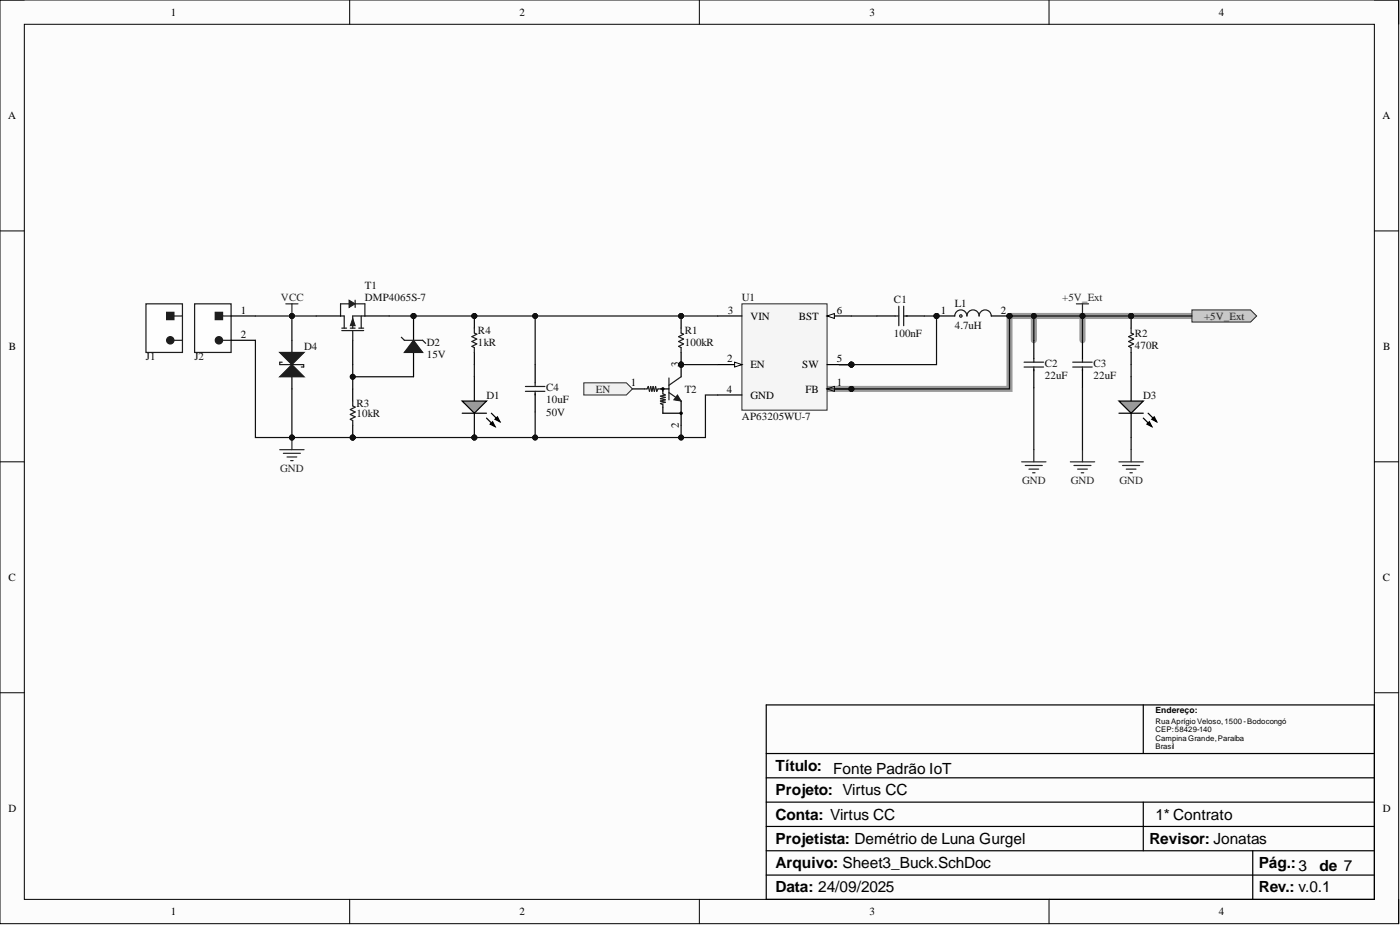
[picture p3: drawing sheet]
<svg xmlns="http://www.w3.org/2000/svg" width="292mm" height="193mm" viewBox="0 0 292 193" stroke-linecap="round" stroke-linejoin="round" font-family="sans-serif">
<defs><g id="words">
<g font-size="3.2">
<text x="161.8" y="160.8">Título:</text>
<text x="173.8" y="161.5">Fonte Padrão IoT</text>
<text x="161.8" y="165.9">Projeto: Virtus CC</text>
<text x="161.8" y="171">Conta: Virtus CC</text>
<text x="241.1" y="171">1* Contrato</text>
<text x="161.8" y="176">Projetista: Demétrio de Luna Gurgel</text>
<text x="239.8" y="176">Revisor: Jonatas</text>
<text x="161.8" y="181.1">Arquivo: Sheet3_Buck.SchDoc</text>
<text x="262.6" y="181.1">Pág.:3</text>
<text x="275.3" y="181.8">de 7</text>
<text x="161.8" y="186.2">Data: 24/09/2025</text>
<text x="262.6" y="186.2">Rev.: v.0.1</text>
</g>
<g font-size="2.3">
<text x="35.6" y="3.3">1</text>
<text x="108.4" y="3.3">2</text>
<text x="181.4" y="3.3">3</text>
<text x="254.3" y="3.3">4</text>
<text x="1.7" y="24.8">A</text>
<text x="288.4" y="24.8">A</text>
<text x="50.2" y="65.4">1</text>
<text x="151.8" y="65.4">3</text>
<text x="174.6" y="65.4">6</text>
<text x="196.3" y="65.4">1</text>
<text x="208.8" y="65.4">2</text>
<text x="50.2" y="70.5">2</text>
<text x="156.6" y="66.7">VIN</text>
<text x="166.6" y="66.7">BST</text>
<text x="1.9" y="73">B</text>
<text x="141.6" y="76.6" transform="rotate(-90 141.6 76.6)">3</text>
<text x="151.8" y="75.6">2</text>
<text x="156.6" y="76.8">EN</text>
<text x="167.4" y="76.8">SW</text>
<text x="174.6" y="75.6">5</text>
<text x="288.6" y="73">B</text>
<text x="131.6" y="80.6">1</text>
<text x="151.7" y="81.9">4</text>
<text x="156.6" y="83.2">GND</text>
<text x="168.1" y="81.9">FB</text>
<text x="174.6" y="80.6">1</text>
<text x="141.6" y="89.2" transform="rotate(-90 141.6 89.2)">2</text>
<text x="1.8" y="121.2">C</text>
<text x="288.5" y="121.2">C</text>
<text x="1.8" y="169.4">D</text>
<text x="288.5" y="169.4">D</text>
<text x="35.6" y="190.9">1</text>
<text x="108.4" y="190.9">2</text>
<text x="181.4" y="190.9">3</text>
<text x="254.3" y="190.9">4</text>
</g>
<g font-size="2.3" fill="#262626">
<text x="58.6" y="62.9">VCC</text>
<text x="221.6" y="62.9">+5V_Ext</text>
<text x="251.2" y="66.7">+5V_Ext</text>
<text x="124.3" y="81.9">EN</text>
<text x="58.5" y="98.4">GND</text>
<text x="213.2" y="100.9">GND</text>
<text x="223.4" y="100.9">GND</text>
<text x="233.5" y="100.9">GND</text>
</g>
<g font-size="2.3" fill="#0e0e0e">
<text x="76.1" y="60.3">T1</text>
<text x="76.1" y="62.9">DMP4065S-7</text>
<text x="154.8" y="62.9">U1</text>
<text x="186.5" y="63.1">C1</text>
<text x="199.2" y="64.1">L1</text>
<text x="99.7" y="69.7">R4</text>
<text x="142.9" y="69.7">R1</text>
<text x="186.5" y="70.2">100nF</text>
<text x="199.2" y="68.7">4.7uH</text>
<text x="236.8" y="70.2">R2</text>
<text x="30.5" y="75">J1</text>
<text x="40.6" y="75">J2</text>
<text x="63.4" y="73">D4</text>
<text x="89.1" y="74.7">15V</text>
<text x="89.1" y="72.2">D2</text>
<text x="99.7" y="72.3">1kR</text>
<text x="142.9" y="72.3">100kR</text>
<text x="218" y="76.6">C2</text>
<text x="228.1" y="76.6">C3</text>
<text x="236.8" y="72.8">470R</text>
<text x="101.5" y="83.2">D1</text>
<text x="113.9" y="81.6">C4</text>
<text x="142.9" y="81.9">T2</text>
<text x="218" y="79.1">22uF</text>
<text x="228.1" y="79.1">22uF</text>
<text x="238.5" y="83.2">D3</text>
<text x="74.4" y="87">10kR</text>
<text x="74.4" y="84.9">R3</text>
<text x="113.9" y="86.7">50V</text>
<text x="113.9" y="84.2">10uF</text>
<text x="154.8" y="87.6">AP63205WU-7</text>
</g>
<text font-size="1.8" x="241.1" y="148.7">Endereço:</text>
<g font-size="1.6">
<text x="241.1" y="151">Rua Aprígio Veloso,1500 -Bodocongó</text>
<text x="241.1" y="152.8">CEP:58429-140</text>
<text x="241.1" y="154.6">Campina Grande,Paraíba</text>
<text x="241.1" y="156.4">Brasil</text>
</g>
</g></defs>
<path d="M0 0h291.8v192.7h-291.8z" fill-rule="evenodd" fill="#fcfcfc"/>
<path d="M0 0h291.8v192.7h-291.8z" fill="none" stroke="#000" stroke-width=".21"/>
<path d="M5.1 5.1h281.7v182.5h-281.7z" fill-rule="evenodd" fill="#fcfcfc"/>
<g fill="none" stroke="#000" stroke-width=".21">
<path d="M0 0h5.1M73 0v5.1M145.9 0v5.1M218.9 0v5.1M286.8 0h5v5.1M5.1 5.1h281.7v182.5h-281.7zM0 48.2h5.1M286.8 48.2h5M0 96.3h5.1M286.8 96.3h5M0 144.5h5.1M286.8 144.5h5"/>
<path d="M73 187.6v5.1M145.9 187.6v5.1M218.9 187.6v5.1M291.8 187.6v5.1"/>
</g>
<path d="M215.7 65.9v5.1M225.8 65.9v5.1M248.7 65.9h-38.1v15.2h-38" fill="none" stroke="#999" stroke-width="1.3"/>
<path d="M159.9 147.1h126.9v40.5h-126.9zM159.9 157.2h126.9M238.5 147.1v10.1M159.9 177.5h126.9M159.9 172.4h126.9M159.9 167.3h126.9M159.9 162.3h126.9M238.5 167.3v10.2M261.4 177.5v10.1M159.9 182.6h126.9" fill="none" stroke="#000" stroke-width=".25"/>
<path d="M30.5 63.4h7.6v10.1h-7.6z" fill-rule="evenodd" fill="#fefefe"/>
<path d="M30.5 63.4h7.6v10.1h-7.6zM36.3 71h1.8" fill="none" stroke="#1c1c1c" stroke-width=".25"/>
<circle cx="35.5" cy="71" r=".76" fill="#1c1c1c"/>
<g fill="none" stroke="#1c1c1c" stroke-width=".25">
<path d="M36.3 65.9h1.8"/>
<circle cx="35.5" cy="71" r=".76"/>
</g>
<path d="M34.8 65.2h1.5v1.5h-1.5z" fill-rule="evenodd" fill="#1c1c1c"/>
<path d="M34.8 65.2h1.5v1.5h-1.5z" fill="none" stroke="#1c1c1c" stroke-width=".25"/>
<path d="M40.6 63.4h7.6v10.1h-7.6z" fill-rule="evenodd" fill="#fefefe"/>
<path d="M40.6 63.4h7.6v10.1h-7.6zM46.4 71h1.8" fill="none" stroke="#1c1c1c" stroke-width=".25"/>
<circle cx="45.7" cy="71" r=".76" fill="#1c1c1c"/>
<g fill="none" stroke="#1c1c1c" stroke-width=".25">
<path d="M46.4 65.9h1.8"/>
<circle cx="45.7" cy="71" r=".76"/>
</g>
<path d="M48.2 65.9h5.1M48.2 71h5.1" fill="none" stroke="#000" stroke-width=".25"/>
<path d="M44.9 65.2h1.5v1.5h-1.5z" fill-rule="evenodd" fill="#1c1c1c"/>
<path d="M44.9 65.2h1.5v1.5h-1.5z" fill="none" stroke="#1c1c1c" stroke-width=".25"/>
<path d="M60.9 71v2.5M60.9 78.6v2.5" fill="none" stroke="#000" stroke-width=".25"/>
<path d="M58.4 78.6l2.5-2.5 2.5 2.5z" fill="#1c1c1c"/>
<path d="M58.4 78.6l2.5-2.5 2.5 2.5zM58.9 75.6h-.5v.5h5v.5h-.5" fill="none" stroke="#1c1c1c" stroke-width=".25"/>
<path d="M58.4 73.5h5l-2.5 2.6z" fill="#1c1c1c"/>
<path d="M58.4 73.5h5l-2.5 2.6zM71.3 69h4.6M71.3 68.5h1M71.8 65.9v2.6M73.1 68.5h1M73.6 69v2M74.9 68.5h1M75.4 65.9v2.6M76.1 65.9h-2.5v2.6" fill="none" stroke="#1c1c1c" stroke-width=".25"/>
<path d="M73.6 71v5.1" fill="none" stroke="#000" stroke-width=".25"/>
<path d="M73.6 66.4l.5 1.5h-1z" fill="#1c1c1c"/>
<path d="M73.6 66.4l.5 1.5h-1z" fill="none" stroke="#1c1c1c" stroke-width=".21"/>
<path d="M71.1 65.9h.7" fill="none" stroke="#1c1c1c" stroke-width=".25"/>
<path d="M76.1 65.9h5.1" fill="none" stroke="#000" stroke-width=".25"/>
<path d="M72.8 62.6l1.3 .8-1.3 .7z" fill="#1c1c1c"/>
<path d="M72.8 62.6l1.3 .8-1.3 .7z" fill="none" stroke="#1c1c1c" stroke-width=".21"/>
<path d="M72.8 63.4h-1.7v2.5M74.1 62.6v1.5M74.1 63.4h2v2.5" fill="none" stroke="#1c1c1c" stroke-width=".25"/>
<path d="M66 65.9h5.1" fill="none" stroke="#000" stroke-width=".25"/>
<circle cx="73.6" cy="91.3" r=".51" fill="#0e0e0e"/>
<circle cx="73.6" cy="91.3" r=".51" fill="none" stroke="#0e0e0e" stroke-width=".21"/>
<path d="M73.6 88.7v2.6" fill="none" stroke="#000" stroke-width=".25"/>
<circle cx="73.6" cy="91.3" r=".51" fill="#0e0e0e"/>
<circle cx="73.6" cy="91.3" r=".51" fill="none" stroke="#0e0e0e" stroke-width=".21"/>
<path d="M73.6 81.1v2.6" fill="none" stroke="#000" stroke-width=".25"/>
<path d="M73.6 83.7v1l.5 .2-1 .5 1 .6-1 .5 1 .5-1 .5 .5 .2v1" fill="none" stroke="#1c1c1c" stroke-width=".25"/>
<circle cx="86.3" cy="65.9" r=".51" fill="#0e0e0e"/>
<circle cx="86.3" cy="65.9" r=".51" fill="none" stroke="#0e0e0e" stroke-width=".21"/>
<path d="M86.3 65.9v5.1M86.3 73.5v5.1" fill="none" stroke="#000" stroke-width=".25"/>
<circle cx="86.3" cy="65.9" r=".51" fill="#0e0e0e"/>
<circle cx="86.3" cy="65.9" r=".51" fill="none" stroke="#0e0e0e" stroke-width=".21"/>
<path d="M86.3 71l1.9 2.5h-3.8z" fill="#1c1c1c"/>
<path d="M83.7 70.4l.7 .6h3.8l.6 .6M86.3 71l1.9 2.5h-3.8z" fill="none" stroke="#1c1c1c" stroke-width=".25"/>
<path d="M58.4 93.8h5M59.1 94.6h3.6M59.9 95.3h2M60.6 96.1h.6M60.9 91.3v2.5" fill="none" stroke="#262626" stroke-width=".25"/>
<circle cx="60.9" cy="91.3" r=".51" fill="#0e0e0e"/>
<circle cx="60.9" cy="91.3" r=".51" fill="none" stroke="#0e0e0e" stroke-width=".21"/>
<path d="M59.6 63.4h2.6M60.9 63.4v2.5" fill="none" stroke="#262626" stroke-width=".25"/>
<circle cx="60.9" cy="65.9" r=".51" fill="#0e0e0e"/>
<circle cx="60.9" cy="65.9" r=".51" fill="none" stroke="#0e0e0e" stroke-width=".21"/>
<circle cx="99" cy="91.3" r=".51" fill="#0e0e0e"/>
<circle cx="99" cy="91.3" r=".51" fill="none" stroke="#0e0e0e" stroke-width=".21"/>
<path d="M99 78.6v5.1M99 86.2v5.1" fill="none" stroke="#000" stroke-width=".25"/>
<circle cx="99" cy="91.3" r=".51" fill="#0e0e0e"/>
<circle cx="99" cy="91.3" r=".51" fill="none" stroke="#0e0e0e" stroke-width=".21"/>
<path d="M96.4 83.7h5.1l-2.5 2.5z" fill="#969696"/>
<path d="M96.4 83.7h5.1l-2.5 2.5zM96.4 86.2h5.1M101.5 87.2l1.8 1.8M102.3 88.5l.5-.5 .5 1zM102.5 86.2l1.8 1.8M103.3 87.5l.5-.5 .5 1z" fill="none" stroke="#000" stroke-width=".25"/>
<path d="M102.3 88.5l.5-.5 .5 1zM103.3 87.5l.5-.5 .5 1z" fill="#000"/>
<circle cx="99" cy="65.9" r=".51" fill="#0e0e0e"/>
<circle cx="99" cy="65.9" r=".51" fill="none" stroke="#0e0e0e" stroke-width=".21"/>
<path d="M99 65.9v2.6M99 73.5v2.6" fill="none" stroke="#000" stroke-width=".25"/>
<circle cx="99" cy="65.9" r=".51" fill="#0e0e0e"/>
<circle cx="99" cy="65.9" r=".51" fill="none" stroke="#0e0e0e" stroke-width=".21"/>
<path d="M99 68.5v1l.5 .2-1 .5 1 .5-1 .5 1 .6-1 .5 .5 .2v1M111.7 79.9v.7M109.6 80.6h4.1M109.6 81.6h4.1M111.7 81.6v.8" fill="none" stroke="#1c1c1c" stroke-width=".25"/>
<path d="M111.7 76.1v3.8M111.7 82.1v3.9" fill="none" stroke="#000" stroke-width=".25"/>
<circle cx="142.1" cy="76.1" r=".51" fill="#0e0e0e"/>
<circle cx="142.1" cy="76.1" r=".51" fill="none" stroke="#0e0e0e" stroke-width=".21"/>
<path d="M142.1 76.1v2.5" fill="none" stroke="#000" stroke-width=".25"/>
<circle cx="142.1" cy="76.1" r=".51" fill="#0e0e0e"/>
<circle cx="142.1" cy="76.1" r=".51" fill="none" stroke="#0e0e0e" stroke-width=".21"/>
<path d="M132 81.1h2.5M142.1 86.2v2.5" fill="none" stroke="#000" stroke-width=".25"/>
<path d="M139.6 78.9v4.5M142.1 78.6l-2.5 1.8M139.6 81.9l2.5 1.8" fill="none" stroke="#1c1c1c" stroke-width=".25"/>
<path d="M141.3 82.4l.8 1.3-1.5-.3z" fill="#1c1c1c"/>
<path d="M141.3 82.4l.8 1.3-1.5-.3z" fill="none" stroke="#1c1c1c" stroke-width=".21"/>
<path d="M134.5 81.1h.5l.3-.5 .2 1 .3-1 .2 1 .3-1 .2 1 .3-1 .2 1 .3-.5h.5M138.3 81.6v.5l.5 .3-1 .3 1 .2-1 .3 1 .2-1 .3 1 .2-1 .3 .5 .2v.5" fill="none" stroke="#1c1c1c" stroke-width=".25"/>
<path d="M137.8 81.1h1.8M138.3 81.1v.5M142.1 83.7v2.5h-3.8v-1.3" fill="none" stroke="#000" stroke-width=".25"/>
<g fill="#000">
<circle cx="138.3" cy="81.1" r=".25"/>
<circle cx="142.1" cy="86.2" r=".25"/>
</g>
<g fill="none" stroke="#000" stroke-width=".21">
<circle cx="138.3" cy="81.1" r=".25"/>
<circle cx="142.1" cy="86.2" r=".25"/>
</g>
<circle cx="142.1" cy="76.1" r=".51" fill="#0e0e0e"/>
<circle cx="142.1" cy="76.1" r=".51" fill="none" stroke="#0e0e0e" stroke-width=".21"/>
<circle cx="142.1" cy="65.9" r=".51" fill="#0e0e0e"/>
<circle cx="142.1" cy="65.9" r=".51" fill="none" stroke="#0e0e0e" stroke-width=".21"/>
<path d="M142.1 73.5v2.6" fill="none" stroke="#000" stroke-width=".25"/>
<circle cx="142.1" cy="76.1" r=".51" fill="#0e0e0e"/>
<circle cx="142.1" cy="76.1" r=".51" fill="none" stroke="#0e0e0e" stroke-width=".21"/>
<path d="M142.1 65.9v2.6" fill="none" stroke="#000" stroke-width=".25"/>
<circle cx="142.1" cy="65.9" r=".51" fill="#0e0e0e"/>
<circle cx="142.1" cy="65.9" r=".51" fill="none" stroke="#0e0e0e" stroke-width=".21"/>
<path d="M142.1 68.5v1l.5 .2-1 .5 1 .5-1 .5 1 .6-1 .5 .5 .2v1" fill="none" stroke="#1c1c1c" stroke-width=".25"/>
<circle cx="177.6" cy="81.1" r=".51" fill="#0e0e0e"/>
<circle cx="177.6" cy="81.1" r=".51" fill="none" stroke="#0e0e0e" stroke-width=".21"/>
<circle cx="177.6" cy="76.1" r=".51" fill="#0e0e0e"/>
<circle cx="177.6" cy="76.1" r=".51" fill="none" stroke="#0e0e0e" stroke-width=".21"/>
<path d="M154.8 63.4h17.8v22.2h-17.8z" fill-rule="evenodd" fill="#f5f5f5"/>
<path d="M154.8 63.4h17.8v22.2h-17.8z" fill="none" stroke="#262626" stroke-width=".21"/>
<path d="M149.7 65.9h5.1M172.6 65.9h5" fill="none" stroke="#000" stroke-width=".25"/>
<path d="M172.6 65.9l1.5-.5v1z" fill="#fbfbfb"/>
<path d="M172.6 65.9l1.5-.5v1z" fill="none" stroke="#000" stroke-width=".21"/>
<path d="M149.7 76.1h5.1" fill="none" stroke="#000" stroke-width=".25"/>
<path d="M153.3 75.6l1.5 .5-1.5 .5z" fill="#fbfbfb"/>
<path d="M153.3 75.6l1.5 .5-1.5 .5z" fill="none" stroke="#000" stroke-width=".21"/>
<path d="M172.6 81.1h5" fill="none" stroke="#000" stroke-width=".25"/>
<path d="M172.6 81.1l1.5-.5v1z" fill="#fbfbfb"/>
<path d="M172.6 81.1l1.5-.5v1z" fill="none" stroke="#000" stroke-width=".21"/>
<circle cx="177.6" cy="81.1" r=".51" fill="#0e0e0e"/>
<circle cx="177.6" cy="81.1" r=".51" fill="none" stroke="#0e0e0e" stroke-width=".21"/>
<path d="M172.6 76.1h5" fill="none" stroke="#000" stroke-width=".25"/>
<circle cx="177.6" cy="76.1" r=".51" fill="#0e0e0e"/>
<circle cx="177.6" cy="76.1" r=".51" fill="none" stroke="#0e0e0e" stroke-width=".21"/>
<path d="M183 65.9h3.8M189.1 65.9h3.8M149.7 82.4h5.1" fill="none" stroke="#000" stroke-width=".25"/>
<path d="M186.8 65.9h.7M187.5 63.9v4M188.5 63.9v4M188.5 65.9h.8" fill="none" stroke="#1c1c1c" stroke-width=".25"/>
<circle cx="195.4" cy="65.9" r=".51" fill="#0e0e0e"/>
<circle cx="195.4" cy="65.9" r=".51" fill="none" stroke="#0e0e0e" stroke-width=".21"/>
<circle cx="210.6" cy="65.9" r=".51" fill="#0e0e0e"/>
<circle cx="210.6" cy="65.9" r=".51" fill="none" stroke="#0e0e0e" stroke-width=".21"/>
<g fill="none" stroke="#1c1c1c" stroke-width=".25">
<path d="M199.2 65.9a1.27 1.27 0 0 1 1.3-1.2 1.27 1.27 0 0 1 1.2 1.2 1.27 1.27 0 0 1 1.3-1.2 1.27 1.27 0 0 1 1.3 1.2 1.27 1.27 0 0 1 1.2-1.2 1.27 1.27 0 0 1 1.3 1.2"/>
<circle cx="200.5" cy="65.9" r=".26"/>
</g>
<path d="M195.4 65.9h3.8" fill="none" stroke="#000" stroke-width=".25"/>
<circle cx="195.4" cy="65.9" r=".51" fill="#0e0e0e"/>
<circle cx="195.4" cy="65.9" r=".51" fill="none" stroke="#0e0e0e" stroke-width=".21"/>
<path d="M206.8 65.9h3.8" fill="none" stroke="#000" stroke-width=".25"/>
<circle cx="210.6" cy="65.9" r=".51" fill="#0e0e0e"/>
<circle cx="210.6" cy="65.9" r=".51" fill="none" stroke="#0e0e0e" stroke-width=".21"/>
<path d="M213.7 75.6h4M213.7 76.6h4M215.7 74.8v.8M215.7 76.6v.7M223.8 75.6h4.1M223.8 76.6h4.1M225.8 74.8v.8M225.8 76.6v.7" fill="none" stroke="#1c1c1c" stroke-width=".25"/>
<path d="M215.7 71v3.8M215.7 77.1v3.8M225.8 71v3.8M225.8 77.1v3.8M236 78.6v5.1M236 86.2v5.1" fill="none" stroke="#000" stroke-width=".25"/>
<path d="M233.5 83.7h5l-2.5 2.5z" fill="#969696"/>
<path d="M233.5 83.7h5l-2.5 2.5zM233.5 86.2h5M238.5 87.2l1.8 1.8M239.3 88.5l.5-.5 .5 1zM239.6 86.2l1.7 1.8M240.3 87.5l.5-.5 .5 1z" fill="none" stroke="#000" stroke-width=".25"/>
<path d="M239.3 88.5l.5-.5 .5 1zM240.3 87.5l.5-.5 .5 1z" fill="#000"/>
<circle cx="236" cy="65.9" r=".51" fill="#0e0e0e"/>
<circle cx="236" cy="65.9" r=".51" fill="none" stroke="#0e0e0e" stroke-width=".21"/>
<path d="M236 65.9v2.6M236 73.5v2.6" fill="none" stroke="#000" stroke-width=".25"/>
<circle cx="236" cy="65.9" r=".51" fill="#0e0e0e"/>
<circle cx="236" cy="65.9" r=".51" fill="none" stroke="#0e0e0e" stroke-width=".21"/>
<path d="M236 68.5v1l.5 .2-1 .5 1 .5-1 .5 1 .6-1 .5 .5 .2v1" fill="none" stroke="#1c1c1c" stroke-width=".25"/>
<path d="M121.8 79.9h8.9l1.3 1.2-1.3 1.3h-8.9z" fill-rule="evenodd" fill="#f0f0f0"/>
<path d="M121.8 79.9h8.9l1.3 1.2-1.3 1.3h-8.9z" fill="none" stroke="#262626" stroke-width=".21"/>
<g fill="none" stroke="#262626" stroke-width=".25">
<path d="M213.2 96.3h5M213.9 97.1h3.6M214.7 97.9h2M215.4 98.6h.6M215.7 93.8v2.5M223.3 96.3h5.1M224.1 97.1h3.5M224.8 97.9h2.1M225.6 98.6h.5M225.8 93.8v2.5M233.5 96.3h5M234.2 97.1h3.6"/>
<path d="M235 97.9h2M235.7 98.6h.6M236 93.8v2.5"/>
</g>
<path d="M248.7 64.7h12.2l1.3 1.2-1.3 1.3h-12.2z" fill-rule="evenodd" fill="#c5c5c5"/>
<path d="M248.7 64.7h12.2l1.3 1.2-1.3 1.3h-12.2z" fill="none" stroke="#262626" stroke-width=".21"/>
<path d="M224.6 63.4h2.5M225.8 63.4v2.5" fill="none" stroke="#262626" stroke-width=".25"/>
<circle cx="225.9" cy="65.9" r=".51" fill="#0e0e0e"/>
<circle cx="225.9" cy="65.9" r=".51" fill="none" stroke="#0e0e0e" stroke-width=".21"/>
<path d="M53.3 65.9h12.7" fill="none" stroke="#0e0e0e" stroke-width=".25"/>
<circle cx="60.9" cy="65.9" r=".51" fill="#0e0e0e"/>
<circle cx="60.9" cy="65.9" r=".51" fill="none" stroke="#0e0e0e" stroke-width=".21"/>
<path d="M73.6 76.1v5" fill="none" stroke="#0e0e0e" stroke-width=".25"/>
<circle cx="73.6" cy="78.6" r=".51" fill="#0e0e0e"/>
<circle cx="73.6" cy="78.6" r=".51" fill="none" stroke="#0e0e0e" stroke-width=".21"/>
<path d="M73.6 78.6h12.7" fill="none" stroke="#0e0e0e" stroke-width=".25"/>
<circle cx="73.6" cy="78.6" r=".51" fill="#0e0e0e"/>
<circle cx="73.6" cy="78.6" r=".51" fill="none" stroke="#0e0e0e" stroke-width=".21"/>
<path d="M81.2 65.9h5.1" fill="none" stroke="#0e0e0e" stroke-width=".25"/>
<circle cx="86.3" cy="65.9" r=".51" fill="#0e0e0e"/>
<circle cx="86.3" cy="65.9" r=".51" fill="none" stroke="#0e0e0e" stroke-width=".21"/>
<path d="M53.3 71v20.3h20.3" fill="none" stroke="#0e0e0e" stroke-width=".25"/>
<circle cx="73.6" cy="91.3" r=".51" fill="#0e0e0e"/>
<circle cx="73.6" cy="91.3" r=".51" fill="none" stroke="#0e0e0e" stroke-width=".21"/>
<circle cx="60.9" cy="91.3" r=".51" fill="#0e0e0e"/>
<circle cx="60.9" cy="91.3" r=".51" fill="none" stroke="#0e0e0e" stroke-width=".21"/>
<path d="M60.9 65.9v5.1" fill="none" stroke="#0e0e0e" stroke-width=".25"/>
<circle cx="60.9" cy="65.9" r=".51" fill="#0e0e0e"/>
<circle cx="60.9" cy="65.9" r=".51" fill="none" stroke="#0e0e0e" stroke-width=".21"/>
<path d="M60.9 81.1v10.2" fill="none" stroke="#0e0e0e" stroke-width=".25"/>
<circle cx="60.9" cy="91.3" r=".51" fill="#0e0e0e"/>
<circle cx="60.9" cy="91.3" r=".51" fill="none" stroke="#0e0e0e" stroke-width=".21"/>
<path d="M86.3 65.9h25.4v10.2" fill="none" stroke="#0e0e0e" stroke-width=".25"/>
<circle cx="86.3" cy="65.9" r=".51" fill="#0e0e0e"/>
<circle cx="86.3" cy="65.9" r=".51" fill="none" stroke="#0e0e0e" stroke-width=".21"/>
<circle cx="99" cy="65.9" r=".51" fill="#0e0e0e"/>
<circle cx="99" cy="65.9" r=".51" fill="none" stroke="#0e0e0e" stroke-width=".21"/>
<circle cx="111.7" cy="65.9" r=".51" fill="#0e0e0e"/>
<circle cx="111.7" cy="65.9" r=".51" fill="none" stroke="#0e0e0e" stroke-width=".21"/>
<path d="M111.7 86v5.3h-38.1" fill="none" stroke="#0e0e0e" stroke-width=".25"/>
<circle cx="73.6" cy="91.3" r=".51" fill="#0e0e0e"/>
<circle cx="73.6" cy="91.3" r=".51" fill="none" stroke="#0e0e0e" stroke-width=".21"/>
<circle cx="99" cy="91.3" r=".51" fill="#0e0e0e"/>
<circle cx="99" cy="91.3" r=".51" fill="none" stroke="#0e0e0e" stroke-width=".21"/>
<circle cx="111.7" cy="91.3" r=".51" fill="#0e0e0e"/>
<circle cx="111.7" cy="91.3" r=".51" fill="none" stroke="#0e0e0e" stroke-width=".21"/>
<path d="M111.7 65.9h38" fill="none" stroke="#0e0e0e" stroke-width=".25"/>
<circle cx="111.7" cy="65.9" r=".51" fill="#0e0e0e"/>
<circle cx="111.7" cy="65.9" r=".51" fill="none" stroke="#0e0e0e" stroke-width=".21"/>
<circle cx="142.1" cy="65.9" r=".51" fill="#0e0e0e"/>
<circle cx="142.1" cy="65.9" r=".51" fill="none" stroke="#0e0e0e" stroke-width=".21"/>
<path d="M142.1 76.1h7.6" fill="none" stroke="#0e0e0e" stroke-width=".25"/>
<circle cx="142.1" cy="76.1" r=".51" fill="#0e0e0e"/>
<circle cx="142.1" cy="76.1" r=".51" fill="none" stroke="#0e0e0e" stroke-width=".21"/>
<path d="M142.1 88.7v2.6" fill="none" stroke="#0e0e0e" stroke-width=".25"/>
<circle cx="142.1" cy="91.3" r=".51" fill="#0e0e0e"/>
<circle cx="142.1" cy="91.3" r=".51" fill="none" stroke="#0e0e0e" stroke-width=".21"/>
<path d="M149.7 82.4h-2.5v8.9h-35.5" fill="none" stroke="#0e0e0e" stroke-width=".25"/>
<circle cx="111.7" cy="91.3" r=".51" fill="#0e0e0e"/>
<circle cx="111.7" cy="91.3" r=".51" fill="none" stroke="#0e0e0e" stroke-width=".21"/>
<circle cx="142.1" cy="91.3" r=".51" fill="#0e0e0e"/>
<circle cx="142.1" cy="91.3" r=".51" fill="none" stroke="#0e0e0e" stroke-width=".21"/>
<path d="M175.1 76.1h2.5M177.6 65.9h5.4M236 76.1v2.5" fill="none" stroke="#0e0e0e" stroke-width=".25"/>
<circle cx="177.6" cy="76.1" r=".51" fill="#0e0e0e"/>
<circle cx="177.6" cy="76.1" r=".51" fill="none" stroke="#0e0e0e" stroke-width=".21"/>
<path d="M210.6 65.9h38.1" fill="none" stroke="#0e0e0e" stroke-width=".25"/>
<circle cx="210.6" cy="65.9" r=".51" fill="#0e0e0e"/>
<circle cx="210.6" cy="65.9" r=".51" fill="none" stroke="#0e0e0e" stroke-width=".21"/>
<circle cx="215.7" cy="65.9" r=".51" fill="#0e0e0e"/>
<circle cx="215.7" cy="65.9" r=".51" fill="none" stroke="#0e0e0e" stroke-width=".21"/>
<circle cx="225.9" cy="65.9" r=".51" fill="#0e0e0e"/>
<circle cx="225.9" cy="65.9" r=".51" fill="none" stroke="#0e0e0e" stroke-width=".21"/>
<circle cx="236" cy="65.9" r=".51" fill="#0e0e0e"/>
<circle cx="236" cy="65.9" r=".51" fill="none" stroke="#0e0e0e" stroke-width=".21"/>
<path d="M210.6 65.9v15.2h-38" fill="none" stroke="#0e0e0e" stroke-width=".25"/>
<circle cx="210.6" cy="65.9" r=".51" fill="#0e0e0e"/>
<circle cx="210.6" cy="65.9" r=".51" fill="none" stroke="#0e0e0e" stroke-width=".21"/>
<circle cx="177.6" cy="81.1" r=".51" fill="#0e0e0e"/>
<circle cx="177.6" cy="81.1" r=".51" fill="none" stroke="#0e0e0e" stroke-width=".21"/>
<path d="M215.7 65.9v5.1" fill="none" stroke="#0e0e0e" stroke-width=".25"/>
<circle cx="215.7" cy="65.9" r=".51" fill="#0e0e0e"/>
<circle cx="215.7" cy="65.9" r=".51" fill="none" stroke="#0e0e0e" stroke-width=".21"/>
<path d="M225.8 65.9v5.1" fill="none" stroke="#0e0e0e" stroke-width=".25"/>
<circle cx="225.9" cy="65.9" r=".51" fill="#0e0e0e"/>
<circle cx="225.9" cy="65.9" r=".51" fill="none" stroke="#0e0e0e" stroke-width=".21"/>
<path d="M175.1 76.1h2.5M215.7 80.9v12.9M225.8 80.9v12.9" fill="none" stroke="#0e0e0e" stroke-width=".25"/>
<circle cx="177.6" cy="76.1" r=".51" fill="#0e0e0e"/>
<circle cx="177.6" cy="76.1" r=".51" fill="none" stroke="#0e0e0e" stroke-width=".21"/>
<path d="M195.4 65.9v10.2h-17.8" fill="none" stroke="#0e0e0e" stroke-width=".25"/>
<circle cx="177.6" cy="76.1" r=".51" fill="#0e0e0e"/>
<circle cx="177.6" cy="76.1" r=".51" fill="none" stroke="#0e0e0e" stroke-width=".21"/>
<circle cx="195.4" cy="65.9" r=".51" fill="#0e0e0e"/>
<circle cx="195.4" cy="65.9" r=".51" fill="none" stroke="#0e0e0e" stroke-width=".21"/>
<path d="M192.9 65.9h2.5" fill="none" stroke="#0e0e0e" stroke-width=".25"/>
<circle cx="195.4" cy="65.9" r=".51" fill="#0e0e0e"/>
<circle cx="195.4" cy="65.9" r=".51" fill="none" stroke="#0e0e0e" stroke-width=".21"/>
<path d="M99 76.1v2.5M236 91.3v2.5" fill="none" stroke="#0e0e0e" stroke-width=".25"/>
<use href="#words"/>
</svg>
